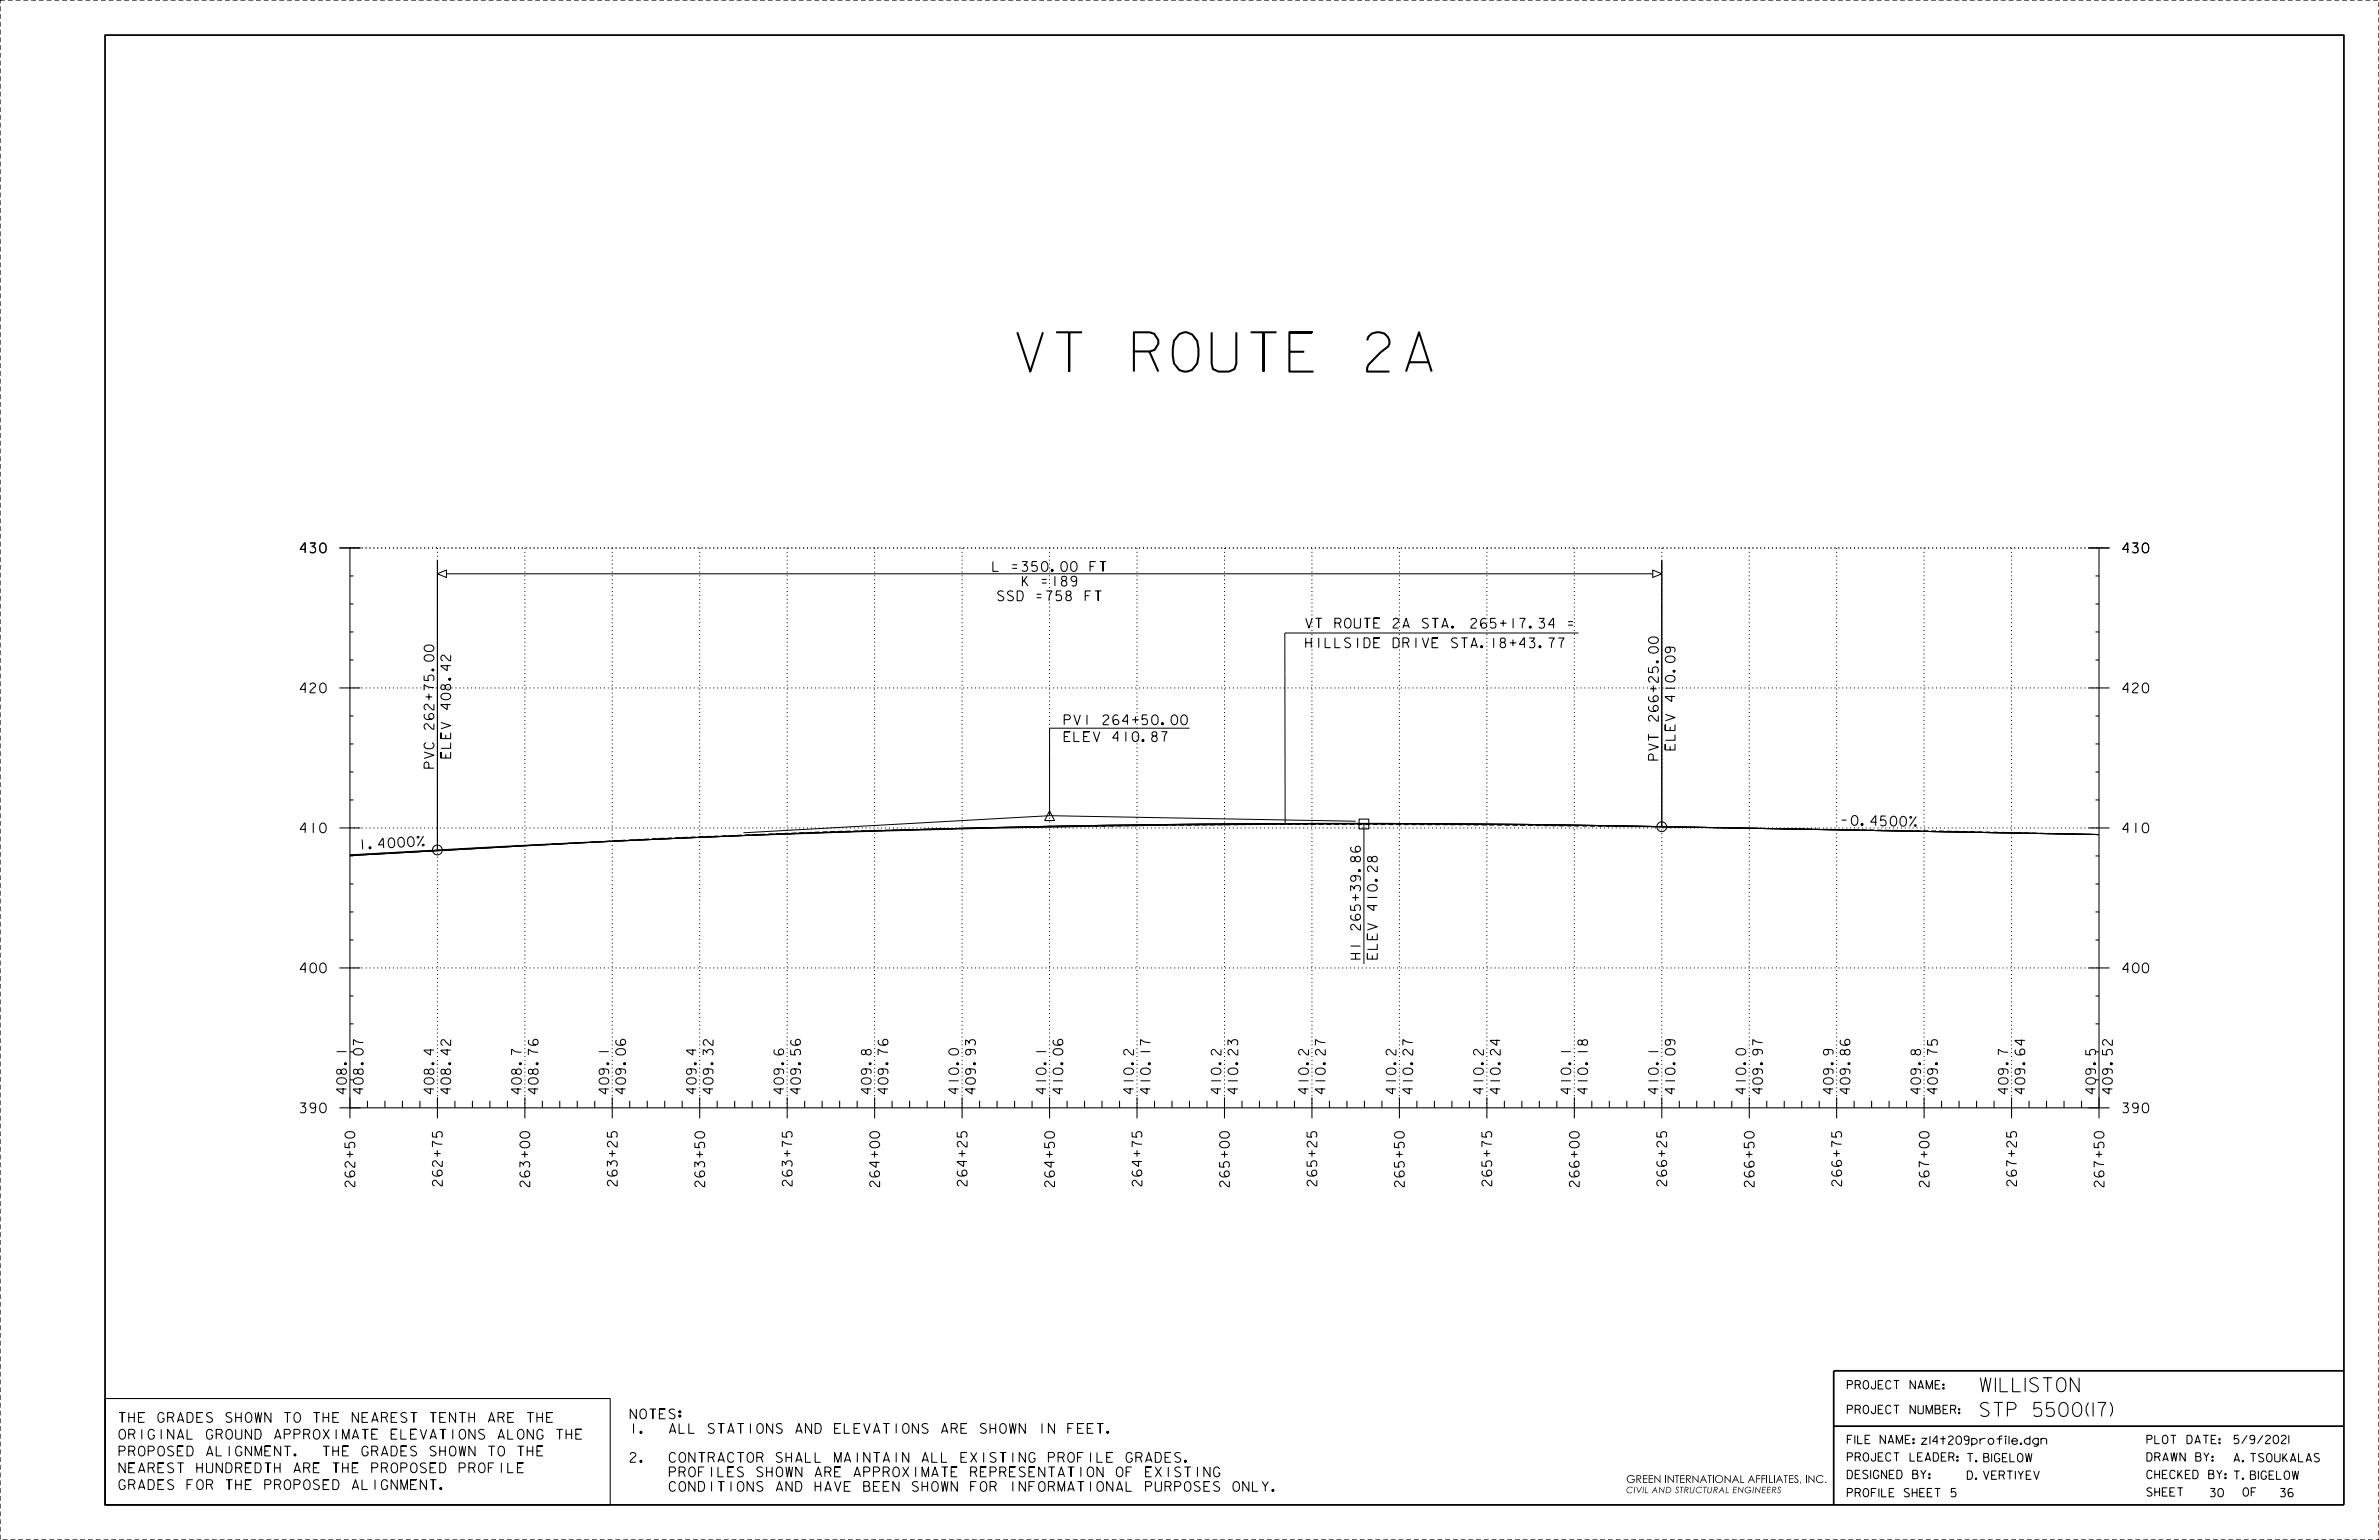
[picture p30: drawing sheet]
<svg xmlns="http://www.w3.org/2000/svg" width="864mm" height="559mm" viewBox="0 0 864 559" stroke-linecap="round" stroke-linejoin="round" font-family="sans-serif">
<defs><g id="words">
<text font-size="14.2" x="369.3" y="134.8">VT ROUTE 2A</text>
<g font-size="5.1">
<text x="718.9" y="505">WILLISTON</text>
<text x="718.9" y="514">STP 5500(17)</text>
</g>
<g font-size="3.6">
<text x="109" y="200.6">430</text>
<text x="770.6" y="200.6">430</text>
<text x="360.4" y="207.3">L =350.00 FT</text>
<text x="371.2" y="212.6">K =189</text>
<text x="362.2" y="218">SSD =758 FT</text>
<text x="474" y="227.9">VT ROUTE 2A STA. 265+17.34 =</text>
<text x="474" y="235">HIL</text>
<text x="484.6" y="235">LSI E D</text>
<text x="495.1" y="235">D</text>
<text x="509.3" y="235">RIVE STA.18+43.77</text>
<text x="109" y="251.4">420</text>
<text x="770.6" y="251.4">420</text>
<text x="163.6" y="257.4" transform="rotate(-90 163.6 257.4)">408.42</text>
<text x="608.1" y="254.5" transform="rotate(-90 608.1 254.5)">410.09</text>
<text x="386.3" y="263">PVI 264+50.00</text>
<text x="602" y="261.7" transform="rotate(-90 602 261.7)">266+25.00</text>
<text x="157.5" y="264.6" transform="rotate(-90 157.5 264.6)">262+75.00</text>
<text x="386.3" y="269.1">ELEV 410.87</text>
<text x="163.6" y="275" transform="rotate(-90 163.6 275)">ELEV</text>
<text x="602" y="275.8" transform="rotate(-90 602 275.8)">PVT</text>
<text x="608.1" y="272.1" transform="rotate(-90 608.1 272.1)">ELEV</text>
<text x="157.5" y="278.7" transform="rotate(-90 157.5 278.7)">PVC</text>
<text x="668.5" y="299.4" transform="rotate(1 668.5 299.4)">- 0 .</text>
<text x="679.1" y="299.6" transform="rotate(1 679.1 299.6)">4</text>
<text x="682.6" y="299.6" transform="rotate(1 682.6 299.6)">5</text>
<text x="686.2" y="299.7" transform="rotate(1 686.2 299.7)">0</text>
<text x="689.7" y="299.8" transform="rotate(1 689.7 299.8)">0 %</text>
<text x="109" y="302.2">410</text>
<text x="770.6" y="302.2">410</text>
<text x="130.5" y="308.2" transform="rotate(-3 130.5 308.2)">1 .</text>
<text x="137.5" y="307.8" transform="rotate(-3 137.5 307.8)">4</text>
<text x="141" y="307.6" transform="rotate(-3 141 307.6)">0</text>
<text x="144.6" y="307.4" transform="rotate(-3 144.6 307.4)">0</text>
<text x="148.1" y="307.2" transform="rotate(-3 148.1 307.2)">0 %</text>
<text x="499.9" y="330.4" transform="rotate(-90 499.9 330.4)">410.28</text>
<text x="493.9" y="337.4" transform="rotate(-90 493.9 337.4)">265+39.86</text>
<text x="109" y="353">400</text>
<text x="493.9" y="348" transform="rotate(-90 493.9 348)">HI</text>
<text x="499.9" y="348" transform="rotate(-90 499.9 348)">ELEV</text>
<text x="770.6" y="353">400</text>
<text x="125.8" y="396.9" transform="rotate(-90 125.8 396.9)">408.1</text>
<text x="131.8" y="396.9" transform="rotate(-90 131.8 396.9)">408.07</text>
<text x="157.5" y="396.9" transform="rotate(-90 157.5 396.9)">408.4</text>
<text x="163.6" y="396.9" transform="rotate(-90 163.6 396.9)">408.42</text>
<text x="189.2" y="396.9" transform="rotate(-90 189.2 396.9)">408.7</text>
<text x="195.3" y="396.9" transform="rotate(-90 195.3 396.9)">408.76</text>
<text x="221" y="396.9" transform="rotate(-90 221 396.9)">409.1</text>
<text x="227.1" y="396.9" transform="rotate(-90 227.1 396.9)">409.06</text>
<text x="252.7" y="396.9" transform="rotate(-90 252.7 396.9)">409.4</text>
<text x="258.8" y="396.9" transform="rotate(-90 258.8 396.9)">409.32</text>
<text x="284.5" y="396.9" transform="rotate(-90 284.5 396.9)">409.6</text>
<text x="290.6" y="396.9" transform="rotate(-90 290.6 396.9)">409.56</text>
<text x="316.2" y="396.9" transform="rotate(-90 316.2 396.9)">409.8</text>
<text x="322.3" y="396.9" transform="rotate(-90 322.3 396.9)">409.76</text>
<text x="348" y="396.9" transform="rotate(-90 348 396.9)">410.0</text>
<text x="354.1" y="396.9" transform="rotate(-90 354.1 396.9)">409.93</text>
<text x="379.7" y="396.9" transform="rotate(-90 379.7 396.9)">410.1</text>
<text x="385.8" y="396.9" transform="rotate(-90 385.8 396.9)">410.06</text>
<text x="411.5" y="396.9" transform="rotate(-90 411.5 396.9)">410.2</text>
<text x="417.6" y="396.9" transform="rotate(-90 417.6 396.9)">410.17</text>
<text x="443.2" y="396.9" transform="rotate(-90 443.2 396.9)">410.2</text>
<text x="449.3" y="396.9" transform="rotate(-90 449.3 396.9)">410.23</text>
<text x="475" y="396.9" transform="rotate(-90 475 396.9)">410.2</text>
<text x="481.1" y="396.9" transform="rotate(-90 481.1 396.9)">410.27</text>
<text x="506.7" y="396.9" transform="rotate(-90 506.7 396.9)">410.2</text>
<text x="512.8" y="396.9" transform="rotate(-90 512.8 396.9)">410.27</text>
<text x="538.5" y="396.9" transform="rotate(-90 538.5 396.9)">410.2</text>
<text x="544.6" y="396.9" transform="rotate(-90 544.6 396.9)">410.24</text>
<text x="570.2" y="396.9" transform="rotate(-90 570.2 396.9)">410.1</text>
<text x="576.3" y="396.9" transform="rotate(-90 576.3 396.9)">410.18</text>
<text x="602" y="396.9" transform="rotate(-90 602 396.9)">410.1</text>
<text x="608.1" y="396.9" transform="rotate(-90 608.1 396.9)">410.09</text>
<text x="633.7" y="396.9" transform="rotate(-90 633.7 396.9)">410.0</text>
<text x="639.8" y="396.9" transform="rotate(-90 639.8 396.9)">409.97</text>
<text x="665.5" y="396.9" transform="rotate(-90 665.5 396.9)">409.9</text>
<text x="671.6" y="396.9" transform="rotate(-90 671.6 396.9)">409.86</text>
<text x="697.2" y="396.9" transform="rotate(-90 697.2 396.9)">409.8</text>
<text x="703.3" y="396.9" transform="rotate(-90 703.3 396.9)">409.75</text>
<text x="729" y="396.9" transform="rotate(-90 729 396.9)">409.7</text>
<text x="735.1" y="396.9" transform="rotate(-90 735.1 396.9)">409.64</text>
<text x="760.7" y="396.9" transform="rotate(-90 760.7 396.9)">409.5</text>
<text x="766.8" y="396.9" transform="rotate(-90 766.8 396.9)">409.52</text>
<text x="109" y="403.8">390</text>
<text x="770.6" y="403.8">390</text>
<text x="128.8" y="430.6" transform="rotate(-90 128.8 430.6)">262+50</text>
<text x="160.5" y="430.3" transform="rotate(-90 160.5 430.3)">262+75</text>
<text x="192.3" y="430.6" transform="rotate(-90 192.3 430.6)">263+00</text>
<text x="224" y="430.3" transform="rotate(-90 224 430.3)">263+25</text>
<text x="255.8" y="430.6" transform="rotate(-90 255.8 430.6)">263+50</text>
<text x="287.5" y="430.3" transform="rotate(-90 287.5 430.3)">263+75</text>
<text x="319.3" y="430.6" transform="rotate(-90 319.3 430.6)">264+00</text>
<text x="351" y="430.3" transform="rotate(-90 351 430.3)">264+25</text>
<text x="382.8" y="430.6" transform="rotate(-90 382.8 430.6)">264+50</text>
<text x="414.5" y="430.3" transform="rotate(-90 414.5 430.3)">264+75</text>
<text x="446.3" y="430.6" transform="rotate(-90 446.3 430.6)">265+00</text>
<text x="478" y="430.3" transform="rotate(-90 478 430.3)">265+25</text>
<text x="509.8" y="430.6" transform="rotate(-90 509.8 430.6)">265+50</text>
<text x="541.5" y="430.3" transform="rotate(-90 541.5 430.3)">265+75</text>
<text x="573.3" y="430.6" transform="rotate(-90 573.3 430.6)">266+00</text>
<text x="605" y="430.3" transform="rotate(-90 605 430.3)">266+25</text>
<text x="636.8" y="430.6" transform="rotate(-90 636.8 430.6)">266+50</text>
<text x="668.5" y="430.3" transform="rotate(-90 668.5 430.3)">266+75</text>
<text x="700.3" y="430.6" transform="rotate(-90 700.3 430.6)">267+00</text>
<text x="732" y="430.3" transform="rotate(-90 732 430.3)">267+25</text>
<text x="763.8" y="430.6" transform="rotate(-90 763.8 430.6)">267+50</text>
<text x="228.8" y="514.8">NOTES:</text>
<text x="43.2" y="516.1">THE GRADES SHOWN TO THE NEAREST TENTH ARE THE</text>
<text x="228.8" y="520.1">1.</text>
<text x="243" y="520.1">ALL STATIONS AND ELEVATIONS ARE SHOWN IN FEET.</text>
<text x="43.2" y="522.2">ORIGINAL GROUND APPROXIMATE ELEVATIONS ALONG THE</text>
<text x="43.2" y="528.3">PROPOSED ALIGNMENT.</text>
<text x="115.4" y="528.3">THE GRADES SHOWN TO THE</text>
<text x="228.8" y="530.6">2.</text>
<text x="243" y="530.6">CONTRACTOR SHALL MAINTAIN ALL EXISTING PROFILE GRADES.</text>
<text x="43.2" y="534.4">NEAREST HUNDREDTH ARE THE PROPOSED PROFILE</text>
<text x="243" y="535.9">PROFILES SHOWN ARE APPROXIMATE REPRESENTATION OF EXISTING</text>
<text x="43.2" y="540.5">GRADES FOR THE PROPOSED ALIGNMENT.</text>
<text x="243" y="541.1">CONDITIONS AND HAVE BEEN SHOWN FOR INFORMATIONAL PURPOSES ONLY.</text>
</g>
<g font-size="3">
<text x="670.6" y="504">PROJECT NAME:</text>
<text x="670.6" y="513">PROJECT NUMBER:</text>
<text x="670.6" y="523.8">FILE NAME:z14t209profile.dgn</text>
<text x="779.3" y="523.8">PLOT DATE:</text>
<text x="811" y="523.8">5/9/2021</text>
<text x="670.6" y="530.2">PROJECT LEADER: T. BIGELOW</text>
<text x="779.3" y="530.2">DRAWN BY:</text>
<text x="811" y="530.4">A. TSOUKALAS</text>
<text x="670.6" y="536.5">DESIGNED BY:</text>
<text x="714.2" y="536.8">D. VERTIYEV</text>
<text x="779.3" y="536.5">CHECKED BY:T. BIGELOW</text>
<text x="670.6" y="543.1">PROFILE SHEET 5</text>
<text x="779.3" y="542.9">SHEET</text>
<text x="802.4" y="543.1">30</text>
<text x="811.7" y="542.9">OF</text>
<text x="827.8" y="543.1">36</text>
</g>
<text font-size="2.8" x="590.3" y="538.1">GREEN INTERNATIONAL AFFILIATES, INC.</text>
<text font-size="2.3" x="590.3" y="541.8">CIVIL AND STRUCTURAL ENGINEERS</text>
</g></defs>
<g fill="none" stroke="#000" stroke-width=".38">
<path d="M123.2 198.8h7.6M127 198.8v207M758.2 198.8h7.6M762 198.8v207M127 209h1.3M127 219.1h1.3M760.7 209h1.3M760.7 219.1h1.3M127 229.3h1.3M127 239.5h1.3M760.7 229.3h1.3M760.7 239.5h1.3"/>
<path d="M123.2 249.6h7.6M127 259.8h1.3M758.2 249.6h7.6M760.7 259.8h1.3M127 269.9h1.3M760.7 269.9h1.3M127 280.1h1.3M127 290.3h1.3M381 294.2l1.8 3.5h-3.6zM493.4 297.2h3.5v3.6h-3.5zM603.3 300l-55.6-.8-64.9-.2-74 .6-46.3 .9-55.6 1.4-55.5 2.1-64.9 2.9-59.5 3.3M760.7 280.1h1.3"/>
<path d="M760.7 290.3h1.3M123.2 300.4h7.6M127 310.6h1.3M758.2 300.4h7.6M760.7 310.6h1.3M762 302.8l-207.9-3.6-76.2-.4-59.2 .4-76.2 1.5-67.8 2.3-67.7 3-80 4.4M127 320.7h1.3M127 330.9h1.3M760.7 320.7h1.3M760.7 330.9h1.3M123.2 351.2h7.6M127 341.1h1.3"/>
<path d="M758.2 351.2h7.6M760.7 341.1h1.3M127 361.4h1.3M127 371.5h1.3M760.7 361.4h1.3M760.7 371.5h1.3M127 381.7h1.3M127 391.8h1.3M133.4 399.5v2.5M139.7 399.5v2.5M146.1 399.5v2.5M152.4 399.5v2.5"/>
<path d="M158.8 398.2v7.6M165.1 399.5v2.5M171.5 399.5v2.5M177.8 399.5v2.5M184.2 399.5v2.5M190.5 398.2v7.6M196.9 399.5v2.5M203.2 399.5v2.5M209.5 399.5v2.5M215.9 399.5v2.5M222.2 398.2v7.6M228.6 399.5v2.5"/>
<path d="M234.9 399.5v2.5M241.3 399.5v2.5M247.6 399.5v2.5M254 398.2v7.6M260.3 399.5v2.5M266.7 399.5v2.5M273 399.5v2.5M279.4 399.5v2.5M285.8 398.2v7.6M292.1 399.5v2.5M298.4 399.5v2.5M304.8 399.5v2.5"/>
<path d="M311.1 399.5v2.5M317.5 398.2v7.6M323.8 399.5v2.5M330.2 399.5v2.5M336.5 399.5v2.5M342.9 399.5v2.5M349.2 398.2v7.6M355.6 399.5v2.5M361.9 399.5v2.5M368.3 399.5v2.5M374.6 399.5v2.5M381 398.2v7.6"/>
<path d="M387.3 399.5v2.5M393.7 399.5v2.5M400 399.5v2.5M406.4 399.5v2.5M412.7 398.2v7.6M419.1 399.5v2.5M425.4 399.5v2.5M431.8 399.5v2.5M438.1 399.5v2.5M444.5 398.2v7.6M450.8 399.5v2.5M457.2 399.5v2.5"/>
<path d="M463.5 399.5v2.5M469.9 399.5v2.5M476.2 398.2v7.6M482.6 399.5v2.5M488.9 399.5v2.5M495.3 399.5v2.5M501.6 399.5v2.5M508 398.2v7.6M514.3 399.5v2.5M520.7 399.5v2.5M527 399.5v2.5M533.4 399.5v2.5"/>
<path d="M539.8 398.2v7.6M546.1 399.5v2.5M552.4 399.5v2.5M558.8 399.5v2.5M565.1 399.5v2.5M571.5 398.2v7.6M577.8 399.5v2.5M584.2 399.5v2.5M590.5 399.5v2.5M596.9 399.5v2.5M603.2 398.2v7.6M609.6 399.5v2.5"/>
<path d="M615.9 399.5v2.5M622.3 399.5v2.5M628.6 399.5v2.5M635 398.2v7.6M641.3 399.5v2.5M647.7 399.5v2.5M654 399.5v2.5M660.4 399.5v2.5M666.7 398.2v7.6M673.1 399.5v2.5M679.4 399.5v2.5M685.8 399.5v2.5"/>
<path d="M692.1 399.5v2.5M698.5 398.2v7.6M704.8 399.5v2.5M711.2 399.5v2.5M717.5 399.5v2.5M723.9 399.5v2.5M730.2 398.2v7.6M736.6 399.5v2.5M742.9 399.5v2.5M749.3 399.5v2.5M755.6 399.5v2.5M123.2 402h642.6"/>
<path d="M38.1 507.5h183.4v38.6h-183.4z"/>
<circle cx="603.2" cy="300" r="1.78"/>
<circle cx="158.8" cy="308.4" r="1.78"/>
</g>
<g fill="none" stroke="#000" stroke-width=".36" stroke-dasharray=".4 1.1" stroke-linecap="butt">
<path d="M127 198.8h635M127 249.6h635M127 300.4h635M127 351.2h635M158.8 402v-203.2M190.5 402v-203.2M222.2 402v-203.2M254 402v-203.2M285.8 402v-203.2M317.5 402v-203.2M349.2 402v-203.2M381 402v-203.2"/>
<path d="M412.7 402v-203.2M444.5 402v-203.2M476.2 402v-203.2M508 402v-203.2M539.8 402v-203.2M571.5 402v-203.2M603.2 402v-203.2M635 402v-203.2M666.7 402v-203.2M698.5 402v-203.2M730.2 402v-203.2"/>
</g>
<path d="M0 0h863.6v558.8h-863.6v-558.8M127 310.3l112.7-6.1 62.1-2.5 56.1-1.3 59.6-.9 45.4-.3 68.5 .1 124.1 1.5 53.2 .8 53.3 1.3" fill="none" stroke="#000" stroke-width=".36" stroke-dasharray="1.8 1.1" stroke-linecap="butt"/>
<path d="M38.1 12.7h812.8v533.4h-812.8zM850.9 497.4h-185.2v48.7M665.7 517.5h185.2" fill="none" stroke="#000" stroke-width=".63" stroke-linecap="butt"/>
<path d="M158.8 208.2l3.3-1.4v2.8zM158.8 203.3v105.1M162.1 208.2h437.9M600 206.8l3.2 1.4-3.2 1.4zM603.2 203.3v96.7M573 229.7h-106.6l.1 69.4M431.8 264.2h-50.8v31.8M381 296l111.1 2M381 296l-111.1 6.2M495.1 299v50.8" fill="none" stroke="#000" stroke-width=".36"/>
<use href="#words"/>
</svg>
